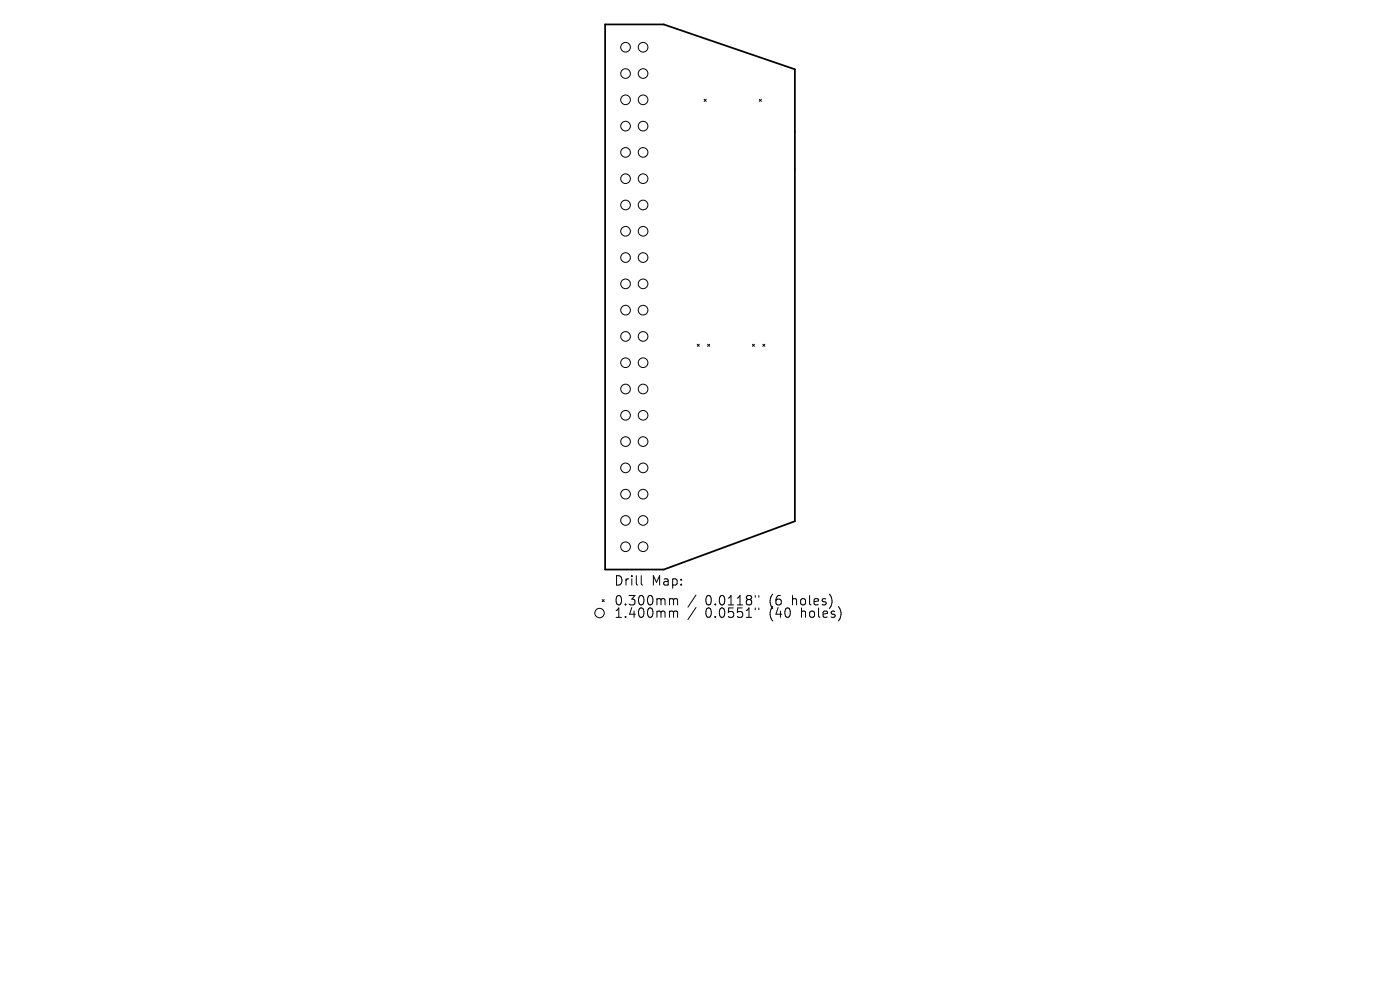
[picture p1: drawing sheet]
<svg xmlns="http://www.w3.org/2000/svg" width="297mm" height="210mm" viewBox="0 0 297 210" stroke-linecap="round" stroke-linejoin="round" font-family="sans-serif">
<defs><g id="words">
<g font-size="2.8">
<text x="130.2" y="124.5">Drill</text>
<text x="138.2" y="124.5">Map:</text>
<text x="130.2" y="128.7">0.300mm</text>
<text x="130.2" y="131.3">1.400mm</text>
<text x="149.6" y="128.7">0.0118&quot;</text>
<text x="149.6" y="131.3">0.0551&quot;</text>
<text x="163.4" y="128.7">(6</text>
<text x="163.4" y="131.3">(40</text>
<text x="168.3" y="128.7">holes)</text>
<text x="170.2" y="131.3">holes)</text>
</g>
</g></defs>
<path d="M128.4 5.2h12.4l27.8 9.5v95.9l-27.8 10.2h-12.4z" fill="none" stroke="#000" stroke-width=".37"/>
<g fill="none" stroke="#000" stroke-width=".21">
<path d="M149.4 21.1l.4 .4M149.8 21.1l-.4 .4M161.1 21.1l.4 .4M161.5 21.1l-.4 .4M147.9 73l.5 .5M148.4 73l-.5 .5M150.1 73l.5 .5M150.6 73l-.5 .5M159.6 73l.5 .5M160.1 73l-.5 .5M161.8 73l.5 .5M162.3 73l-.5 .5"/>
<path d="M127.8 127.2l.4 .4M128.2 127.2l-.4 .4M136 122.1v1.7l.3 .3M142.3 127h.3l.3 .3M142.3 129.6h.3l.3 .3M142.9 127.3l.3-.3 .5 .1v1.2M142.9 127.3v1M142.9 129.9v1.1M142.9 129.9l.3-.3 .5 .1v1.3M147.7 126.2l-1.8 2.6M147.7 128.9l-1.8 2.5M160.2 126.3v.4"/>
<path d="M160.2 129v.3M161 126.3v.4M161 129v.3"/>
<circle cx="132.7" cy="10" r="1.02"/>
<circle cx="132.7" cy="15.6" r="1.02"/>
<circle cx="136.4" cy="10" r="1.02"/>
<circle cx="136.4" cy="15.6" r="1.02"/>
<circle cx="132.7" cy="32.3" r="1.02"/>
<circle cx="132.7" cy="21.2" r="1.02"/>
<circle cx="132.7" cy="26.8" r="1.02"/>
<circle cx="132.7" cy="37.9" r="1.02"/>
<circle cx="136.4" cy="32.3" r="1.02"/>
<circle cx="136.4" cy="21.2" r="1.02"/>
<circle cx="136.4" cy="37.9" r="1.02"/>
<circle cx="136.4" cy="26.8" r="1.02"/>
<circle cx="132.7" cy="43.5" r="1.02"/>
<circle cx="132.7" cy="54.6" r="1.02"/>
<circle cx="132.7" cy="49.1" r="1.02"/>
<circle cx="136.4" cy="43.5" r="1.02"/>
<circle cx="136.4" cy="54.6" r="1.02"/>
<circle cx="136.4" cy="49.1" r="1.02"/>
<circle cx="132.7" cy="71.4" r="1.02"/>
<circle cx="132.7" cy="60.2" r="1.02"/>
<circle cx="132.7" cy="76.9" r="1.02"/>
<circle cx="132.7" cy="65.8" r="1.02"/>
<circle cx="136.4" cy="71.4" r="1.02"/>
<circle cx="136.4" cy="60.2" r="1.02"/>
<circle cx="136.4" cy="76.9" r="1.02"/>
<circle cx="136.4" cy="65.8" r="1.02"/>
<circle cx="132.7" cy="82.5" r="1.02"/>
<circle cx="132.7" cy="93.7" r="1.02"/>
<circle cx="132.7" cy="88.1" r="1.02"/>
<circle cx="132.7" cy="99.3" r="1.02"/>
<circle cx="136.4" cy="82.5" r="1.02"/>
<circle cx="136.4" cy="93.7" r="1.02"/>
<circle cx="136.4" cy="88.1" r="1.02"/>
<circle cx="136.4" cy="99.3" r="1.02"/>
<circle cx="132.7" cy="104.8" r="1.02"/>
<circle cx="132.7" cy="116" r="1.02"/>
<circle cx="132.7" cy="110.4" r="1.02"/>
<circle cx="136.4" cy="104.8" r="1.02"/>
<circle cx="136.4" cy="116" r="1.02"/>
<circle cx="136.4" cy="110.4" r="1.02"/>
<circle cx="127.2" cy="130" r="1"/>
</g>
<use href="#words"/>
</svg>
